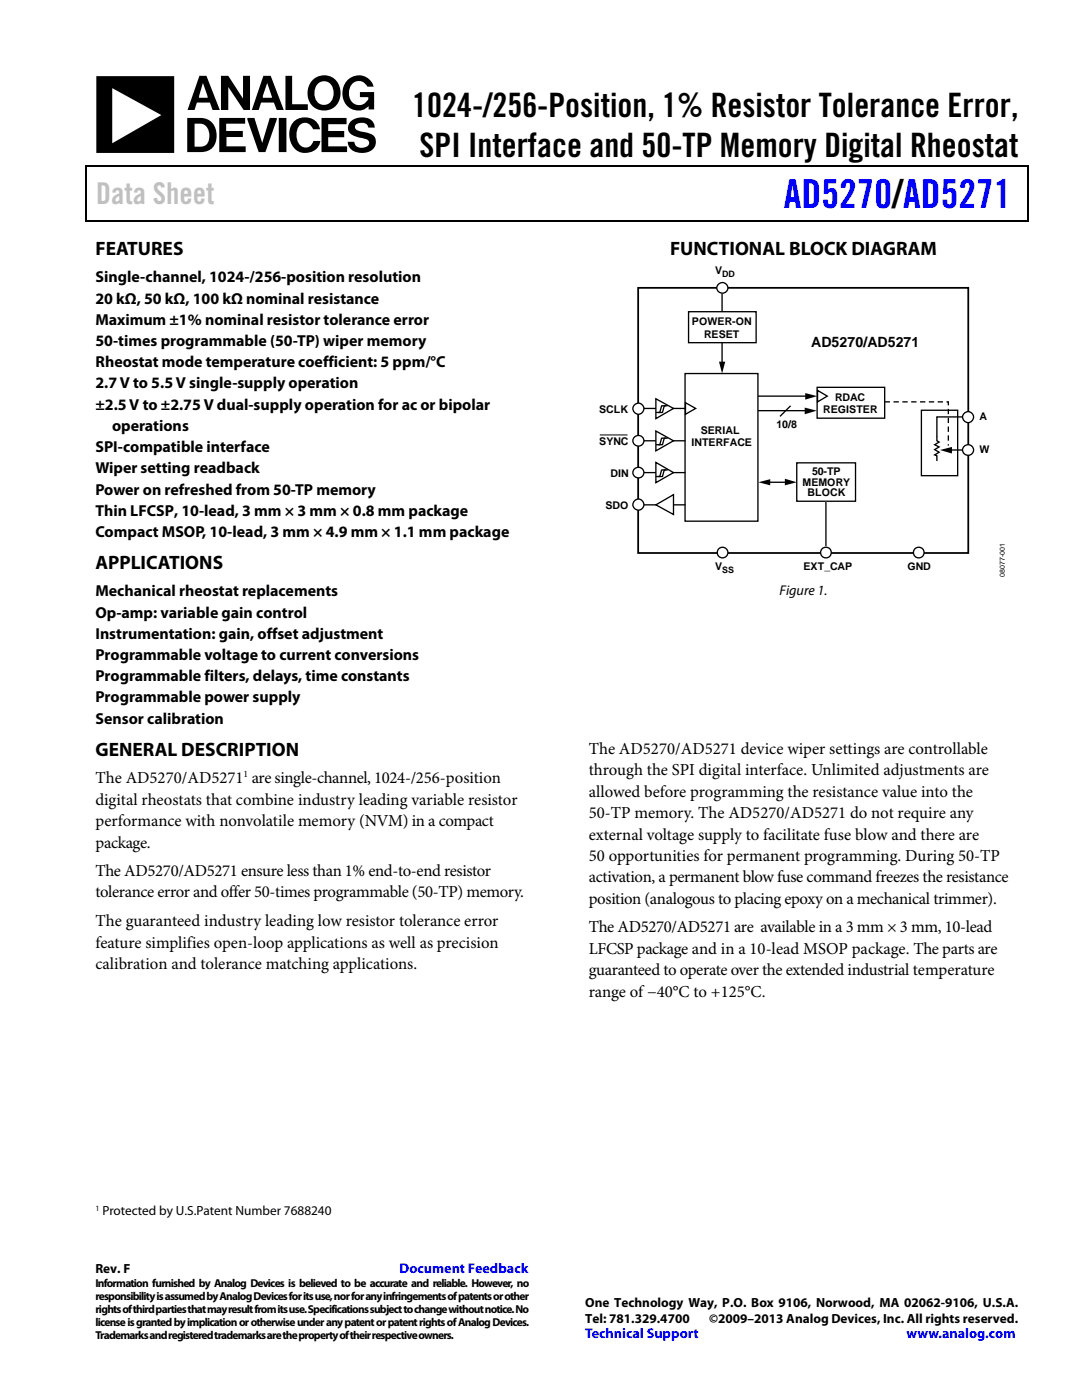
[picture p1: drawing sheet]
<svg xmlns="http://www.w3.org/2000/svg" width="216mm" height="279mm" viewBox="0 0 216 279" stroke-linecap="round" stroke-linejoin="round" font-family="sans-serif">
<defs><g id="words">
<text font-size="7.9" fill="#00f" x="156.4" y="41.5">AD5270/AD5271</text>
<g font-size="6.7">
<text x="82.3" y="23.4">1024-/256-Position, 1% Resistor Tolerance Error,</text>
<text x="83.7" y="31.4">SPI Interface and 50-TP Memory Digital Rheostat</text>
</g>
<text font-size="6" fill="#c0c0c0" x="19.2" y="40.8">Data Sheet</text>
<g font-size="3.9">
<text x="19" y="50.9">FEATURES</text>
<text x="133.7" y="50.9">FUNCTIONAL BLOCK DIAGRAM</text>
<text x="19" y="113.6">APPLICATIONS</text>
<text x="19" y="150.9">GENERAL DESCRIPTION</text>
</g>
<g font-size="3.3">
<text x="117.5" y="150.4">The AD5270/AD5271 device wiper settings are controllable</text>
<text x="117.5" y="154.7">through the SPI digital interface. Unlimited adjustments are</text>
<text x="19" y="160.6">digital rheostats that combine industry leading variable resistor</text>
<text x="19" y="156.3">The AD5270/AD5271 are single-channel, 1024-/256-position</text>
<text x="117.5" y="159">allowed before programming the resistance value into the</text>
<text x="19" y="164.9">performance with nonvolatile memory (NVM) in a compact</text>
<text x="117.5" y="163.3">50-TP memory. The AD5270/AD5271 do not require any</text>
<text x="117.5" y="167.6">external voltage supply to facilitate fuse blow and there are</text>
<text x="19" y="169.1">package.</text>
<text x="117.5" y="171.8">50 opportunities for permanent programming. During 50-TP</text>
<text x="19" y="174.8">The AD5270/AD5271 ensure less than 1% end-to-end resistor</text>
<text x="19" y="179.1">tolerance error and offer 50-times programmable (50-TP) memory.</text>
<text x="117.5" y="176.1">activation, a permanent blow fuse command freezes the resistance</text>
<text x="19" y="184.8">The guaranteed industry leading low resistor tolerance error</text>
<text x="117.5" y="180.4">position (analogous to placing epoxy on a mechanical trimmer).</text>
<text x="19" y="189.1">feature simplifies open-loop applications as well as precision</text>
<text x="117.5" y="186.1">The AD5270/AD5271 are available in a 3 mm × 3 mm, 10-lead</text>
<text x="117.5" y="190.4">LFCSP package and in a 10-lead MSOP package. The parts are</text>
<text x="19" y="193.3">calibration and tolerance matching applications.</text>
<text x="117.5" y="194.7">guaranteed to operate over the extended industrial temperature</text>
<text x="117.5" y="198.9">range of −40°C to +125°C.</text>
</g>
<g font-size="3.2">
<text x="19" y="56.4">Single-channel, 1024-/256-position resolution</text>
<text x="19" y="60.6">20 kΩ, 50 kΩ, 100 kΩ nominal resistance</text>
<text x="19" y="64.8">Maximum ±1% nominal resistor tolerance error</text>
<text x="19" y="69.1">50-times programmable (50-TP) wiper memory</text>
<text x="19" y="73.3">Rheostat mode temperature coefficient: 5 ppm/°C</text>
<text x="19" y="77.5">2.7 V to 5.5 V single-supply operation</text>
<text x="19" y="81.8">±2.5 V to ±2.75 V dual-supply operation for ac or bipolar</text>
<text x="22.4" y="86">operations</text>
<text x="19" y="90.2">SPI-compatible interface</text>
<text x="19" y="94.5">Wiper setting readback</text>
<text x="19" y="98.7">Power on refreshed from 50-TP memory</text>
<text x="19" y="102.9">Thin LFCSP, 10-lead, 3 mm × 3 mm × 0.8 mm package</text>
<text x="19" y="107.2">Compact MSOP, 10-lead, 3 mm × 4.9 mm × 1.1 mm package</text>
<text x="19" y="119">Mechanical rheostat replacements</text>
<text x="19" y="123.3">Op-amp: variable gain control</text>
<text x="19" y="127.5">Instrumentation: gain, offset adjustment</text>
<text x="19" y="131.7">Programmable voltage to current conversions</text>
<text x="19" y="135.9">Programmable filters, delays, time constants</text>
<text x="19" y="140.2">Programmable power supply</text>
<text x="19" y="144.4">Sensor calibration</text>
</g>
<g font-size="2.8">
<text x="161.9" y="69.2">AD5270/AD5271</text>
<text x="155.5" y="118.7">Figure 1.</text>
</g>
<g font-size="2.8" fill="#00f">
<text x="79.7" y="254">Document Feedback</text>
<text x="116.8" y="267.1">Technical Support</text>
<text x="180.8" y="267.1">www.analog.com</text>
</g>
<g font-size="2.6">
<text x="20.4" y="242.5">Protected by U.S.Patent Number 7688240</text>
<text x="19" y="254">Rev. F</text>
<text x="116.8" y="260.9">One Technology Way, P.O. Box 9106, Norwood, MA 02062-9106, U.S.A.</text>
<text x="116.8" y="263.9">Tel: 781.329.4700</text>
<text x="141.5" y="263.9">©2009–2013 Analog Devices, Inc. All rights reserved.</text>
</g>
<g font-size="2.3">
<text x="19" y="256.8">Information furnished by Analog Devices is believed to be accurate and reliable. However, no</text>
<text x="19" y="259.4">responsibility is assumed by Analog Devices for its use, nor for any infringements of patents or other</text>
<text x="19" y="262">rights of third parties that may result from its use. Specifications subject to change without notice. No</text>
<text x="19" y="264.6">license is granted by implication or otherwise under any patent or patent rights of Analog Devices.</text>
<text x="19" y="267.3">Trademarks and registered trademarks are the property of their respective owners.</text>
</g>
<g font-size="2.1">
<text x="142.7" y="54.7">V</text>
<text x="138.1" y="64.9">POWER-ON</text>
<text x="140.5" y="67.4">RESET</text>
<text x="119.6" y="82.4">SCLK</text>
<text x="164.3" y="82.5">REGISTER</text>
<text x="166.6" y="80">RDAC</text>
<text x="195.4" y="83.7">A</text>
<text x="119.6" y="88.8">SYNC</text>
<text x="138" y="89">INTERFACE</text>
<text x="139.8" y="86.5">SERIAL</text>
<text x="154.9" y="85.4">10/8</text>
<text x="121.8" y="95.2">DIN</text>
<text x="162" y="94.8">50-TP</text>
<text x="195.4" y="90.4">W</text>
<text x="120.8" y="101.5">SDO</text>
<text x="160.1" y="96.9">MEMORY</text>
<text x="161.1" y="99">BLOCK</text>
<text x="142.7" y="113.8">V</text>
<text x="160.3" y="113.8">EXT_CAP</text>
<text x="181.1" y="113.8">GND</text>
</g>
<text font-size="1.9" x="48.6" y="155.1">1</text>
<g font-size="1.8">
<text x="144.1" y="55.3">DD</text>
<text x="144.1" y="114.3">SS</text>
</g>
<text font-size="1.6" x="19" y="241.6">1</text>
<text font-size="1.4" x="200.5" y="115.1" transform="rotate(-90 200.5 115.1)">08077-001</text>
</g></defs>
<g fill="#000">
<path d="M17 33h.3v.9h-.3zM204.9 33h.4v.9h-.4zM82.3 43.9h.3v.4h-.3zM204.9 43.9h.4v.4h-.4zM143.5 72.2h1.2l-.6 2.3zM160.7 78.4l2.3 .7-2.3 .7zM187.6 89.8l2.3-.6v1.3z"/>
<path d="M44.1 15.1h1.5l2.9 4.6v-4.6h1.4v6.8h-1.3l-3-4.5v4.5h-1.5zM57 15.1h1.3v5.7h3.1v1.1h-4.4zM52.6 15.1h1.4l2.6 6.8h-1.4l-.5-1.4h-2.6l-.5 1.4h-1.4zM39.8 15.1h1.4l2.7 6.8h-1.5l-.5-1.4h-2.6l-.5 1.4h-1.4zM62.2 16.1a3.3 3.3 0 0 1 3.8-.8 3.3 3.3 0 0 1 2 3.3 3.3 3.3 0 0 1-3.8 3.4 3.3 3.3 0 0 1-2.7-4.3l.3-.8zM69.2 16.2a3.1 3.1 0 0 1 3-1.1 3.1 3.1 0 0 1 2.3 2.2h-1.2a1.91 1.91 0 0 0-2-1.1 1.91 1.91 0 0 0-1.6 1.6 2.27 2.27 0 0 0 2.6 3.1l.5-.3a1.24 1.24 0 0 0 .7-1.2h-1.7v-1h2.9v3.4h-1.1v-.6a3.1 3.1 0 0 1-3.6 .5 3.1 3.1 0 0 1-1.7-3.1l.4-1.7zM19.2 15.2h15.6v15.3h-15.6zM49.4 23.5h1.4l1.5 5 1.5-5h1.4v.4l-2.2 6.5h-1.4l-2.2-6.5zM64.2 23.5h5v1.3h-3.7v1.3h3.2v1.3h-3.2v1.8h3.8v1.2h-5.1zM43.8 23.5h5.1v1.2h-3.8v1.4h3.4v1.2h-3.3v1.9h3.8v1.2h-5.2zM37.4 23.5h2.1a3.3 3.3 0 0 1 3.7 3.6 2.95 2.95 0 0 1-3.2 3.3h-2.6zM55.6 23.5h1.6v6.9h-1.6zM58.4 24.5a3.1 3.1 0 0 1 3.1-1.1 3.1 3.1 0 0 1 2.4 2.4h-1.4a1.66 1.66 0 0 0-1.8-1.3 1.66 1.66 0 0 0-1.5 1.7 2.46 2.46 0 0 0 1.8 3.2 1.56 1.56 0 0 0 1.5-1.3h1.4v.2a3.1 3.1 0 0 1-3.2 2.2 3.1 3.1 0 0 1-2.9-2.6 4 4 0 0 1 .6-3.4zM70 24.3a3.4 3.4 0 0 1 4.3-.1l.3 .4 .2 .9h-1.3a1.46 1.46 0 0 0-2.3-.7l-.3 .2a.83 .83 0 0 0 .7 1.2l1.1 .2a2.4 2.4 0 0 1 2.3 1.4 2.32 2.32 0 0 1-2.7 2.7 2.42 2.42 0 0 1-2.9-2.2h1.3a1.05 1.05 0 0 0 .7 1 2.03 2.03 0 0 0 2.1-.3 .93 .93 0 0 0 0-1 .93 .93 0 0 0-1-.4l-1.3-.3a1.83 1.83 0 0 1-1.5-2.6zM53.3 16.6l-.8 2.5v.4h1.8zM40.5 16.6l-.8 2.9h1.7zM63.4 16.7a2.74 2.74 0 0 0 .5 4.1 2.01 2.01 0 0 0 2.7-2.2 1.95 1.95 0 0 0-.9-2.1 1.95 1.95 0 0 0-2.3 .2zM22.4 17.6v11l9.8-5.6zM38.8 24.7v4.6h.7a1.91 1.91 0 0 0 2.3-2.3 2.18 2.18 0 0 0-2.8-2.3z"/>
</g>
<path d="M17.1 33.9v10.4M204.9 33.2h-187.9M205.1 33.9v10.4M17 44.1h65.5M82.6 44.1h122.3" fill="none" stroke="#000" stroke-width=".34"/>
<path d="M144.1 58.6v14M136.7 74.5h14.5v29.5h-14.5zM151.2 79.1h9.9M183.9 81.9h7.2v13h-7.2zM189.5 89.8h2.7" fill="none" stroke="#000" stroke-width=".26"/>
<path d="M127.3 57.4h65.9v53h-65.9z" fill="none" stroke="#000" stroke-width=".35"/>
<g fill="#fff" stroke="#000" stroke-width=".26">
<circle cx="144.2" cy="110.3" r="1.07"/>
<circle cx="144.2" cy="57.4" r="1.07"/>
<circle cx="164.8" cy="110.3" r="1.07"/>
<circle cx="183.3" cy="110.3" r="1.07"/>
<circle cx="193.2" cy="89.8" r="1.07"/>
<circle cx="193.2" cy="83.3" r="1.09"/>
<circle cx="127.4" cy="88" r="1.07"/>
<circle cx="127.4" cy="94.3" r="1.07"/>
<circle cx="127.4" cy="100.7" r="1.09"/>
<circle cx="127.4" cy="81.6" r="1.1"/>
</g>
<path d="M128.5 81.5h8.3" fill="none" stroke="#000" stroke-width=".26"/>
<path d="M130.9 79.6l3.5 1.9-3.5 2z" fill="#fff" stroke="#000" stroke-width=".26"/>
<path d="M128.5 88h8.3M132.8 81h-.8l-.3 1.3h-.7M133.2 81h-.7l-.3 1.3h-.8" fill="none" stroke="#000" stroke-width=".26"/>
<path d="M130.9 86l3.5 2-3.5 2z" fill="#fff" stroke="#000" stroke-width=".26"/>
<path d="M128.5 94.3h8.3M132.8 87.4h-.8l-.3 1.4h-.7M133.2 87.4h-.7l-.3 1.4h-.8" fill="none" stroke="#000" stroke-width=".26"/>
<path d="M130.9 92.3l3.5 2-3.5 2z" fill="#fff" stroke="#000" stroke-width=".26"/>
<path d="M132.8 93.8h-.8l-.3 1.3h-.7M133.2 93.8h-.7l-.3 1.3h-.8M128.5 100.8h8.3" fill="none" stroke="#000" stroke-width=".26"/>
<path d="M130.9 100.8l3.5-2.1v4z" fill="#fff" stroke="#000" stroke-width=".26"/>
<g fill="#fff" stroke="#000" stroke-width=".26">
<path d="M137.4 62.2h13.5v6.2h-13.5z" fill-rule="evenodd"/>
<path d="M163 77.3h13.5v6.2h-13.5z" fill-rule="evenodd"/>
<path d="M159 92.4h11.7v7.6h-11.7z" fill-rule="evenodd"/>
</g>
<path d="M163.1 77.9l2 1.2-2 1.1zM136.8 80.4l2 1.1-2 1.2zM151.2 82h9.8M153.3 96.2h3.8M157.8 81l-2.2 2.1M186.9 87v1l.5 .2-.9 .6 .9 .4-.9 .5 .9 .6-.9 .5 .4 .2v1M192.1 83.2h-5.2v3.9" fill="none" stroke="#000" stroke-width=".26"/>
<path d="M119.7 86.8h5.5" fill="none" stroke="#000" stroke-width=".2"/>
<path d="M151.3 96.2l2.4-.6v1.3zM156.6 95.5l2.4 .7-2.4 .7zM160.6 81.3l2.4 .7-2.4 .7z" fill="#000"/>
<path d="M176.5 80.2h12.7v8.7" fill="none" stroke="#000" stroke-width=".26" stroke-dasharray="1.1 .7" stroke-linecap="butt"/>
<path d="M164.8 100v9z" fill="#fff"/>
<path d="M164.8 100v9" fill="none" stroke="#000" stroke-width=".26"/>
<use href="#words"/>
</svg>
